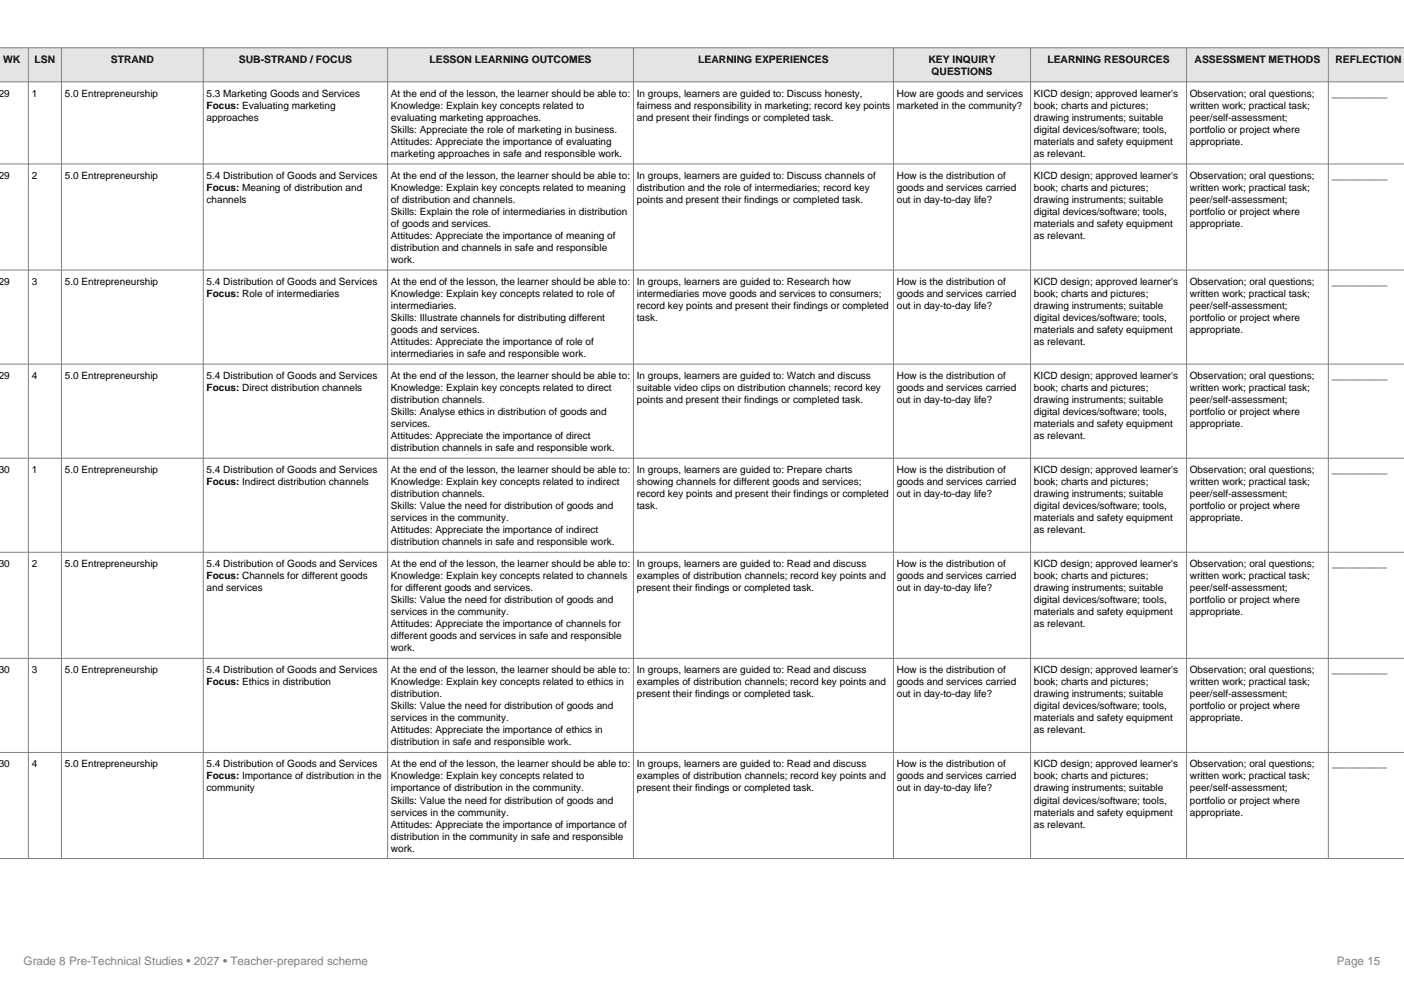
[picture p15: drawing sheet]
<svg xmlns="http://www.w3.org/2000/svg" width="297mm" height="210mm" viewBox="0 0 297 210" stroke-linecap="round" stroke-linejoin="round" font-family="sans-serif">
<defs><g id="words">
<g font-size="2.5" fill="#808080">
<text x="5" y="204">Grade 8 Pre-Technical Studies • 2027 • Teacher-prepared scheme</text>
<text x="282.8" y="204">Page 15</text>
</g>
<g font-size="2.2">
<text x=".7" y="13.4">WK</text>
<text x="7.3" y="13.4">LSN</text>
<text x="23.4" y="13.4">STRAND</text>
<text x="50.5" y="13.4">SUB-STRAND / FOCUS</text>
<text x="90.9" y="13.4">LESSON LEARNING OUTCOMES</text>
<text x="147.7" y="13.4">LEARNING EXPERIENCES</text>
<text x="196.4" y="13.4">KEY INQUIRY</text>
<text x="197.1" y="15.9">QUESTIONS</text>
<text x="221.6" y="13.4">LEARNING RESOURCES</text>
<text x="252.7" y="13.4">ASSESSMENT METHODS</text>
<text x="282.5" y="13.4">REFLECTION</text>
</g>
<g font-size="2.1">
<text x="-.3" y="20.5">29</text>
<text x="6.7" y="20.5">1</text>
<text x="13.7" y="20.5">5.0 Entrepreneurship</text>
<text x="43.7" y="20.5">5.3 Marketing Goods and Services</text>
<text x="43.7" y="23">Focus: Evaluating marketing</text>
<text x="82.7" y="20.5">At the end of the lesson, the learner should be able to:</text>
<text x="82.7" y="23">Knowledge: Explain key concepts related to</text>
<text x="134.7" y="20.5">In groups, learners are guided to: Discuss honesty,</text>
<text x="134.7" y="23">fairness and responsibility in marketing; record key points</text>
<text x="189.7" y="20.5">How are goods and services</text>
<text x="189.7" y="23">marketed in the community?</text>
<text x="218.7" y="20.5">KICD design; approved learner's</text>
<text x="218.7" y="23">book; charts and pictures;</text>
<text x="251.7" y="20.5">Observation; oral questions;</text>
<text x="251.7" y="23">written work; practical task;</text>
<text x="281.7" y="20.5">__________</text>
<text x="43.7" y="25.6">approaches</text>
<text x="82.7" y="25.6">evaluating marketing approaches.</text>
<text x="82.7" y="28.1">Skills: Appreciate the role of marketing in business.</text>
<text x="134.7" y="25.6">and present their findings or completed task.</text>
<text x="218.7" y="25.6">drawing instruments; suitable</text>
<text x="218.7" y="28.1">digital devices/software; tools,</text>
<text x="251.7" y="25.6">peer/self-assessment;</text>
<text x="251.7" y="28.1">portfolio or project where</text>
<text x="82.7" y="30.6">Attitudes: Appreciate the importance of evaluating</text>
<text x="82.7" y="33.2">marketing approaches in safe and responsible work.</text>
<text x="218.7" y="30.6">materials and safety equipment</text>
<text x="218.7" y="33.2">as relevant.</text>
<text x="251.7" y="30.6">appropriate.</text>
<text x="-.3" y="37.8">29</text>
<text x="6.7" y="37.8">2</text>
<text x="13.7" y="37.8">5.0 Entrepreneurship</text>
<text x="43.7" y="37.8">5.4 Distribution of Goods and Services</text>
<text x="43.7" y="40.4">Focus: Meaning of distribution and</text>
<text x="82.7" y="37.8">At the end of the lesson, the learner should be able to:</text>
<text x="82.7" y="40.4">Knowledge: Explain key concepts related to meaning</text>
<text x="134.7" y="37.8">In groups, learners are guided to: Discuss channels of</text>
<text x="134.7" y="40.4">distribution and the role of intermediaries; record key</text>
<text x="189.7" y="37.8">How is the distribution of</text>
<text x="189.7" y="40.4">goods and services carried</text>
<text x="218.7" y="37.8">KICD design; approved learner's</text>
<text x="218.7" y="40.4">book; charts and pictures;</text>
<text x="251.7" y="37.8">Observation; oral questions;</text>
<text x="251.7" y="40.4">written work; practical task;</text>
<text x="281.7" y="37.8">__________</text>
<text x="43.7" y="42.9">channels</text>
<text x="82.7" y="42.9">of distribution and channels.</text>
<text x="82.7" y="45.5">Skills: Explain the role of intermediaries in distribution</text>
<text x="134.7" y="42.9">points and present their findings or completed task.</text>
<text x="189.7" y="42.9">out in day-to-day life?</text>
<text x="218.7" y="42.9">drawing instruments; suitable</text>
<text x="218.7" y="45.5">digital devices/software; tools,</text>
<text x="251.7" y="42.9">peer/self-assessment;</text>
<text x="251.7" y="45.5">portfolio or project where</text>
<text x="82.7" y="48">of goods and services.</text>
<text x="82.7" y="50.5">Attitudes: Appreciate the importance of meaning of</text>
<text x="82.7" y="53.1">distribution and channels in safe and responsible</text>
<text x="218.7" y="48">materials and safety equipment</text>
<text x="218.7" y="50.5">as relevant.</text>
<text x="251.7" y="48">appropriate.</text>
<text x="82.7" y="55.6">work.</text>
<text x="-.3" y="60.3">29</text>
<text x="6.7" y="60.3">3</text>
<text x="13.7" y="60.3">5.0 Entrepreneurship</text>
<text x="43.7" y="60.3">5.4 Distribution of Goods and Services</text>
<text x="43.7" y="62.8">Focus: Role of intermediaries</text>
<text x="82.7" y="60.3">At the end of the lesson, the learner should be able to:</text>
<text x="82.7" y="62.8">Knowledge: Explain key concepts related to role of</text>
<text x="82.7" y="65.4">intermediaries.</text>
<text x="134.7" y="60.3">In groups, learners are guided to: Research how</text>
<text x="134.7" y="62.8">intermediaries move goods and services to consumers;</text>
<text x="134.7" y="65.4">record key points and present their findings or completed</text>
<text x="189.7" y="60.3">How is the distribution of</text>
<text x="189.7" y="62.8">goods and services carried</text>
<text x="189.7" y="65.4">out in day-to-day life?</text>
<text x="218.7" y="60.3">KICD design; approved learner's</text>
<text x="218.7" y="62.8">book; charts and pictures;</text>
<text x="218.7" y="65.4">drawing instruments; suitable</text>
<text x="251.7" y="60.3">Observation; oral questions;</text>
<text x="251.7" y="62.8">written work; practical task;</text>
<text x="251.7" y="65.4">peer/self-assessment;</text>
<text x="281.7" y="60.3">__________</text>
<text x="82.7" y="67.9">Skills: Illustrate channels for distributing different</text>
<text x="82.7" y="70.4">goods and services.</text>
<text x="134.7" y="67.9">task.</text>
<text x="218.7" y="67.9">digital devices/software; tools,</text>
<text x="218.7" y="70.4">materials and safety equipment</text>
<text x="251.7" y="67.9">portfolio or project where</text>
<text x="251.7" y="70.4">appropriate.</text>
<text x="82.7" y="73">Attitudes: Appreciate the importance of role of</text>
<text x="82.7" y="75.5">intermediaries in safe and responsible work.</text>
<text x="218.7" y="73">as relevant.</text>
<text x="-.3" y="80.2">29</text>
<text x="6.7" y="80.2">4</text>
<text x="13.7" y="80.2">5.0 Entrepreneurship</text>
<text x="43.7" y="80.2">5.4 Distribution of Goods and Services</text>
<text x="43.7" y="82.7">Focus: Direct distribution channels</text>
<text x="82.7" y="80.2">At the end of the lesson, the learner should be able to:</text>
<text x="82.7" y="82.7">Knowledge: Explain key concepts related to direct</text>
<text x="134.7" y="80.2">In groups, learners are guided to: Watch and discuss</text>
<text x="134.7" y="82.7">suitable video clips on distribution channels; record key</text>
<text x="189.7" y="80.2">How is the distribution of</text>
<text x="189.7" y="82.7">goods and services carried</text>
<text x="218.7" y="80.2">KICD design; approved learner's</text>
<text x="218.7" y="82.7">book; charts and pictures;</text>
<text x="251.7" y="80.2">Observation; oral questions;</text>
<text x="251.7" y="82.7">written work; practical task;</text>
<text x="281.7" y="80.2">__________</text>
<text x="82.7" y="85.3">distribution channels.</text>
<text x="82.7" y="87.8">Skills: Analyse ethics in distribution of goods and</text>
<text x="134.7" y="85.3">points and present their findings or completed task.</text>
<text x="189.7" y="85.3">out in day-to-day life?</text>
<text x="218.7" y="85.3">drawing instruments; suitable</text>
<text x="218.7" y="87.8">digital devices/software; tools,</text>
<text x="251.7" y="85.3">peer/self-assessment;</text>
<text x="251.7" y="87.8">portfolio or project where</text>
<text x="82.7" y="90.3">services.</text>
<text x="82.7" y="92.9">Attitudes: Appreciate the importance of direct</text>
<text x="82.7" y="95.4">distribution channels in safe and responsible work.</text>
<text x="218.7" y="90.3">materials and safety equipment</text>
<text x="218.7" y="92.9">as relevant.</text>
<text x="251.7" y="90.3">appropriate.</text>
<text x="-.3" y="100.1">30</text>
<text x="6.7" y="100.1">1</text>
<text x="13.7" y="100.1">5.0 Entrepreneurship</text>
<text x="43.7" y="100.1">5.4 Distribution of Goods and Services</text>
<text x="82.7" y="100.1">At the end of the lesson, the learner should be able to:</text>
<text x="134.7" y="100.1">In groups, learners are guided to: Prepare charts</text>
<text x="189.7" y="100.1">How is the distribution of</text>
<text x="218.7" y="100.1">KICD design; approved learner's</text>
<text x="251.7" y="100.1">Observation; oral questions;</text>
<text x="281.7" y="100.1">__________</text>
<text x="43.7" y="102.6">Focus: Indirect distribution channels</text>
<text x="82.7" y="102.6">Knowledge: Explain key concepts related to indirect</text>
<text x="82.7" y="105.2">distribution channels.</text>
<text x="82.7" y="107.7">Skills: Value the need for distribution of goods and</text>
<text x="134.7" y="102.6">showing channels for different goods and services;</text>
<text x="134.7" y="105.2">record key points and present their findings or completed</text>
<text x="134.7" y="107.7">task.</text>
<text x="189.7" y="102.6">goods and services carried</text>
<text x="189.7" y="105.2">out in day-to-day life?</text>
<text x="218.7" y="102.6">book; charts and pictures;</text>
<text x="218.7" y="105.2">drawing instruments; suitable</text>
<text x="218.7" y="107.7">digital devices/software; tools,</text>
<text x="251.7" y="102.6">written work; practical task;</text>
<text x="251.7" y="105.2">peer/self-assessment;</text>
<text x="251.7" y="107.7">portfolio or project where</text>
<text x="82.7" y="110.2">services in the community.</text>
<text x="82.7" y="112.8">Attitudes: Appreciate the importance of indirect</text>
<text x="218.7" y="110.2">materials and safety equipment</text>
<text x="218.7" y="112.8">as relevant.</text>
<text x="251.7" y="110.2">appropriate.</text>
<text x="-.3" y="120">30</text>
<text x="6.7" y="120">2</text>
<text x="13.7" y="120">5.0 Entrepreneurship</text>
<text x="43.7" y="120">5.4 Distribution of Goods and Services</text>
<text x="82.7" y="115.3">distribution channels in safe and responsible work.</text>
<text x="82.7" y="120">At the end of the lesson, the learner should be able to:</text>
<text x="134.7" y="120">In groups, learners are guided to: Read and discuss</text>
<text x="189.7" y="120">How is the distribution of</text>
<text x="218.7" y="120">KICD design; approved learner's</text>
<text x="251.7" y="120">Observation; oral questions;</text>
<text x="281.7" y="120">__________</text>
<text x="43.7" y="122.5">Focus: Channels for different goods</text>
<text x="43.7" y="125.1">and services</text>
<text x="82.7" y="122.5">Knowledge: Explain key concepts related to channels</text>
<text x="82.7" y="125.1">for different goods and services.</text>
<text x="134.7" y="122.5">examples of distribution channels; record key points and</text>
<text x="134.7" y="125.1">present their findings or completed task.</text>
<text x="189.7" y="122.5">goods and services carried</text>
<text x="189.7" y="125.1">out in day-to-day life?</text>
<text x="218.7" y="122.5">book; charts and pictures;</text>
<text x="218.7" y="125.1">drawing instruments; suitable</text>
<text x="251.7" y="122.5">written work; practical task;</text>
<text x="251.7" y="125.1">peer/self-assessment;</text>
<text x="82.7" y="127.6">Skills: Value the need for distribution of goods and</text>
<text x="82.7" y="130.1">services in the community.</text>
<text x="218.7" y="127.6">digital devices/software; tools,</text>
<text x="218.7" y="130.1">materials and safety equipment</text>
<text x="251.7" y="127.6">portfolio or project where</text>
<text x="251.7" y="130.1">appropriate.</text>
<text x="82.7" y="132.7">Attitudes: Appreciate the importance of channels for</text>
<text x="82.7" y="135.2">different goods and services in safe and responsible</text>
<text x="82.7" y="137.8">work.</text>
<text x="218.7" y="132.7">as relevant.</text>
<text x="-.3" y="142.4">30</text>
<text x="6.7" y="142.4">3</text>
<text x="13.7" y="142.4">5.0 Entrepreneurship</text>
<text x="43.7" y="142.4">5.4 Distribution of Goods and Services</text>
<text x="82.7" y="142.4">At the end of the lesson, the learner should be able to:</text>
<text x="134.7" y="142.4">In groups, learners are guided to: Read and discuss</text>
<text x="189.7" y="142.4">How is the distribution of</text>
<text x="218.7" y="142.4">KICD design; approved learner's</text>
<text x="251.7" y="142.4">Observation; oral questions;</text>
<text x="281.7" y="142.4">__________</text>
<text x="43.7" y="144.9">Focus: Ethics in distribution</text>
<text x="82.7" y="144.9">Knowledge: Explain key concepts related to ethics in</text>
<text x="82.7" y="147.5">distribution.</text>
<text x="134.7" y="144.9">examples of distribution channels; record key points and</text>
<text x="134.7" y="147.5">present their findings or completed task.</text>
<text x="189.7" y="144.9">goods and services carried</text>
<text x="189.7" y="147.5">out in day-to-day life?</text>
<text x="218.7" y="144.9">book; charts and pictures;</text>
<text x="218.7" y="147.5">drawing instruments; suitable</text>
<text x="251.7" y="144.9">written work; practical task;</text>
<text x="251.7" y="147.5">peer/self-assessment;</text>
<text x="82.7" y="150">Skills: Value the need for distribution of goods and</text>
<text x="82.7" y="152.6">services in the community.</text>
<text x="82.7" y="155.1">Attitudes: Appreciate the importance of ethics in</text>
<text x="218.7" y="150">digital devices/software; tools,</text>
<text x="218.7" y="152.6">materials and safety equipment</text>
<text x="218.7" y="155.1">as relevant.</text>
<text x="251.7" y="150">portfolio or project where</text>
<text x="251.7" y="152.6">appropriate.</text>
<text x="82.7" y="157.6">distribution in safe and responsible work.</text>
<text x="-.3" y="162.3">30</text>
<text x="6.7" y="162.3">4</text>
<text x="13.7" y="162.3">5.0 Entrepreneurship</text>
<text x="43.7" y="162.3">5.4 Distribution of Goods and Services</text>
<text x="43.7" y="164.8">Focus: Importance of distribution in the</text>
<text x="43.7" y="167.4">community</text>
<text x="82.7" y="162.3">At the end of the lesson, the learner should be able to:</text>
<text x="82.7" y="164.8">Knowledge: Explain key concepts related to</text>
<text x="82.7" y="167.4">importance of distribution in the community.</text>
<text x="134.7" y="162.3">In groups, learners are guided to: Read and discuss</text>
<text x="134.7" y="164.8">examples of distribution channels; record key points and</text>
<text x="134.7" y="167.4">present their findings or completed task.</text>
<text x="189.7" y="162.3">How is the distribution of</text>
<text x="189.7" y="164.8">goods and services carried</text>
<text x="189.7" y="167.4">out in day-to-day life?</text>
<text x="218.7" y="162.3">KICD design; approved learner's</text>
<text x="218.7" y="164.8">book; charts and pictures;</text>
<text x="218.7" y="167.4">drawing instruments; suitable</text>
<text x="251.7" y="162.3">Observation; oral questions;</text>
<text x="251.7" y="164.8">written work; practical task;</text>
<text x="251.7" y="167.4">peer/self-assessment;</text>
<text x="281.7" y="162.3">__________</text>
<text x="82.7" y="169.9">Skills: Value the need for distribution of goods and</text>
<text x="82.7" y="172.5">services in the community.</text>
<text x="218.7" y="169.9">digital devices/software; tools,</text>
<text x="218.7" y="172.5">materials and safety equipment</text>
<text x="251.7" y="169.9">portfolio or project where</text>
<text x="251.7" y="172.5">appropriate.</text>
<text x="82.7" y="175">Attitudes: Appreciate the importance of importance of</text>
<text x="82.7" y="177.5">distribution in the community in safe and responsible</text>
<text x="218.7" y="175">as relevant.</text>
<text x="82.7" y="180.1">work.</text>
</g>
</g></defs>
<path d="M-.1 10.1h297.2v7.2h-297.2z" fill-rule="evenodd" fill="#dce6f1"/>
<g fill="none" stroke="#808080" stroke-width=".21">
<path d="M-.1 10.1h297.2M-.1 17.3h297.2M6 10.1v171.5M13 10.1v171.5M43 10.1v171.5M82 10.1v171.5M134 10.1v171.5M189 10.1v171.5M218 10.1v171.5M251 10.1v171.5M281 10.1v171.5M-.1 34.7h297.2"/>
<path d="M-.1 57.1h297.2M-.1 77h297.2M-.1 96.9h297.2M-.1 116.8h297.2M-.1 139.2h297.2M-.1 159.1h297.2M-.1 181.6h297.2"/>
</g>
<use href="#words"/>
</svg>
